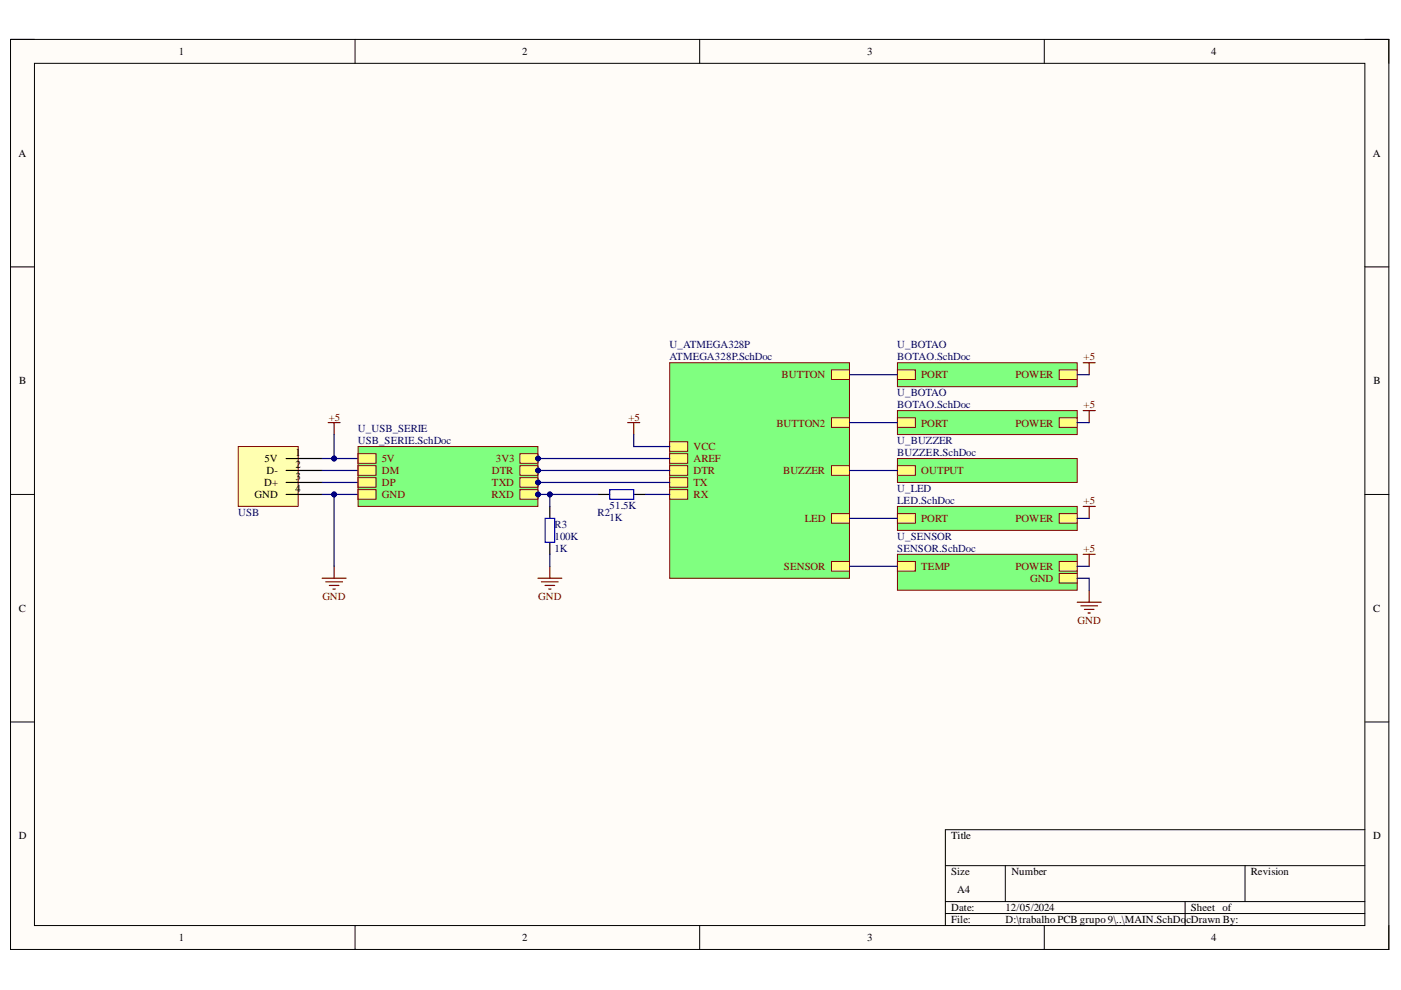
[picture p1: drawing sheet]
<svg xmlns="http://www.w3.org/2000/svg" width="297mm" height="210mm" viewBox="0 0 297 210" stroke-linecap="round" stroke-linejoin="round" font-family="sans-serif">
<defs><g id="words">
<g font-size="2.3">
<text x="37.9" y="11.7">1</text>
<text x="110.7" y="11.7">2</text>
<text x="183.9" y="11.7">3</text>
<text x="256.8" y="11.7">4</text>
<text x="3.9" y="33.3">A</text>
<text x="291.1" y="33.3">A</text>
<text x="4.1" y="81.5">B</text>
<text x="291.2" y="81.5">B</text>
<text x="56.1" y="98">5V</text>
<text x="56.5" y="100.6">D-</text>
<text x="62.7" y="96.8">1</text>
<text x="62.7" y="99.3">2</text>
<text x="62.7" y="101.8">3</text>
<text x="54" y="105.6">GND</text>
<text x="56" y="103.1">D+</text>
<text x="62.7" y="104.4">4</text>
<text x="4" y="129.7">C</text>
<text x="291.1" y="129.7">C</text>
<text x="4" y="178">D</text>
<text x="201.7" y="178">Title</text>
<text x="291.1" y="178">D</text>
<text x="201.7" y="185.6">Size</text>
<text x="214.4" y="185.6">Number</text>
<text x="265.2" y="185.6">Revision</text>
<text x="202.9" y="189.4">A4</text>
<text x="201.7" y="193.2">Date:</text>
<text x="201.7" y="195.7">File:</text>
<text x="213.2" y="193.2">12/05/2024</text>
<text x="213.2" y="195.7">D:\trabalho PCB grupo 9\..\MAIN.SchDo</text>
<text x="251.6" y="195.7">cDrawn By:</text>
<text x="252.5" y="193.2">Sheet of</text>
<text x="37.9" y="199.5">1</text>
<text x="110.7" y="199.5">2</text>
<text x="183.9" y="199.5">3</text>
<text x="256.8" y="199.5">4</text>
</g>
<g font-size="2.3" fill="#000080">
<text x="141.9" y="73.9">U_ATMEGA328P</text>
<text x="141.9" y="76.4">ATMEGA328P.SchDoc</text>
<text x="190.2" y="73.9">U_BOTAO</text>
<text x="190.2" y="76.4">BOTAO.SchDoc</text>
<text x="190.2" y="84">U_BOTAO</text>
<text x="190.2" y="86.5">BOTAO.SchDoc</text>
<text x="75.9" y="91.7">U_USB_SERIE</text>
<text x="75.9" y="94.2">USB_SERIE.SchDoc</text>
<text x="190.2" y="94.2">U_BUZZER</text>
<text x="190.2" y="96.8">BUZZER.SchDoc</text>
<text x="129.2" y="107.9">51.5K</text>
<text x="190.2" y="104.4">U_LED</text>
<text x="190.2" y="106.9">LED.SchDoc</text>
<text x="50.5" y="109.4">USB</text>
<text x="117.6" y="112">R3</text>
<text x="126.7" y="109.4">R2</text>
<text x="129.2" y="110.5">1K</text>
<text x="117.6" y="117.1">1K</text>
<text x="117.6" y="114.5">100K</text>
<text x="190.2" y="114.5">U_SENSOR</text>
<text x="190.2" y="117.1">SENSOR.SchDoc</text>
</g>
<g font-size="2.3" fill="#800000">
<text x="229.7" y="76.4">+5</text>
<text x="165.7" y="80.2">BUTTON</text>
<text x="195.3" y="80.2">PORT</text>
<text x="215.3" y="80.2">POWER</text>
<text x="69.7" y="89.2">+5</text>
<text x="133.2" y="89.2">+5</text>
<text x="229.7" y="86.5">+5</text>
<text x="147" y="95.5">VCC</text>
<text x="164.6" y="90.4">BUTTON2</text>
<text x="195.3" y="90.4">PORT</text>
<text x="215.3" y="90.4">POWER</text>
<text x="80.9" y="100.6">DM</text>
<text x="80.9" y="98">5V</text>
<text x="104.3" y="100.6">DTR</text>
<text x="105.1" y="98">3V3</text>
<text x="147" y="100.6">DTR</text>
<text x="147" y="98">AREF</text>
<text x="166" y="100.6">BUZZER</text>
<text x="195.3" y="100.6">OUTPUT</text>
<text x="80.9" y="105.6">GND</text>
<text x="80.9" y="103.1">DP</text>
<text x="104.2" y="105.6">RXD</text>
<text x="104.3" y="103.1">TXD</text>
<text x="147" y="105.6">RX</text>
<text x="147" y="103.1">TX</text>
<text x="229.7" y="106.9">+5</text>
<text x="170.6" y="110.7">LED</text>
<text x="195.3" y="110.7">PORT</text>
<text x="215.3" y="110.7">POWER</text>
<text x="229.7" y="117.1">+5</text>
<text x="166.2" y="120.9">SENSOR</text>
<text x="195.3" y="120.9">TEMP</text>
<text x="215.3" y="120.9">POWER</text>
<text x="218.4" y="123.4">GND</text>
<text x="68.3" y="127.2">GND</text>
<text x="114.1" y="127.2">GND</text>
<text x="228.5" y="132.3">GND</text>
</g>
</g></defs>
<path d="M2.2 8.4h292.3v192.9h-292.3z" fill-rule="evenodd" fill="#fffcf8"/>
<path d="M2.2 8.4h292.3v192.9h-292.3z" fill="none" stroke="#000" stroke-width=".21"/>
<path d="M7.3 13.4h282.1v182.8h-282.1z" fill-rule="evenodd" fill="#fffcf8"/>
<g fill="none" stroke="#000" stroke-width=".21">
<path d="M2.2 8.4h5.1M7.3 13.4h282.1v182.8h-282.1zM75.3 8.4v5M148.3 8.4v5M221.4 8.4v5M289.4 8.4h5.1v5M2.2 56.6h5.1M289.4 56.6h5.1M2.2 104.8h5.1M289.4 104.8h5.1M2.2 153.1h5.1M289.4 153.1h5.1"/>
<path d="M289.4 175.9h-89v20.3M75.3 196.2v5.1M148.3 196.2v5.1M200.4 183.5h89M200.4 191.2h89M200.4 193.7h89M213.1 183.5v7.7M221.4 196.2v5.1M251.3 191.2v5M264 183.5v7.7M294.5 196.2v5.1"/>
</g>
<path d="M116.6 107.4v2.5M116.6 115v2.5M126.7 104.8h2.6M134.4 104.8h2.5" fill="none" stroke="#000" stroke-width=".25"/>
<path d="M115.6 109.9h2v5.1h-2zM129.3 103.8h5.1v2h-5.1z" fill="none" stroke="#00f" stroke-width=".25"/>
<g fill="none" stroke="#800000" stroke-width=".25">
<path d="M229.7 76.9h2.5M230.9 76.9v2.5M69.6 89.6h2.5M70.8 89.6v2.5M133.1 89.6h2.5M134.4 89.6v2.5M229.7 87.1h2.5M230.9 87.1v2.5M229.7 107.4h2.5M229.7 117.5h2.5M230.9 107.4v2.5M230.9 117.5v2.6"/>
<path d="M68.3 122.6h5.1M69.1 123.4h3.5M69.8 124.1h2.1M70.6 124.9h.5M70.8 120.1v2.5M114 122.6h5.1M114.8 123.4h3.6M115.6 124.1h2M116.3 124.9h.5M116.6 120.1v2.5M228.4 127.7h5.1M229.2 128.4h3.5"/>
<path d="M229.9 129.2h2M230.7 130h.5M230.9 125.1v2.6"/>
</g>
<path d="M50.5 94.7h12.7v12.7h-12.7z" fill-rule="evenodd" fill="#ffffb0"/>
<path d="M50.5 94.7h12.7v12.7h-12.7z" fill="none" stroke="#800000" stroke-width=".21"/>
<path d="M60.7 97.2h7.6M60.7 99.8h7.6M60.7 102.3h7.6M60.7 104.8h7.6" fill="none" stroke="#000" stroke-width=".25"/>
<path d="M142 76.9h38.1v45.7h-38.1z" fill-rule="evenodd" fill="#80ff80"/>
<path d="M142 76.9h38.1v45.7h-38.1z" fill="none" stroke="#800000" stroke-width=".21"/>
<path d="M142 98.7h3.8v2.1h-3.8z" fill-rule="evenodd" fill="#ffff80"/>
<path d="M142 98.7h3.8v2.1h-3.8z" fill="none" stroke="#800000" stroke-width=".21"/>
<path d="M176.3 119h3.8v2.1h-3.8z" fill-rule="evenodd" fill="#ffff80"/>
<path d="M176.3 119h3.8v2.1h-3.8z" fill="none" stroke="#800000" stroke-width=".21"/>
<path d="M176.3 78.4h3.8v2.1h-3.8z" fill-rule="evenodd" fill="#ffff80"/>
<path d="M176.3 78.4h3.8v2.1h-3.8z" fill="none" stroke="#800000" stroke-width=".21"/>
<path d="M176.3 88.6h3.8v2h-3.8z" fill-rule="evenodd" fill="#ffff80"/>
<path d="M176.3 88.6h3.8v2h-3.8z" fill="none" stroke="#800000" stroke-width=".21"/>
<path d="M142 96.2h3.8v2h-3.8z" fill-rule="evenodd" fill="#ffff80"/>
<path d="M142 96.2h3.8v2h-3.8z" fill="none" stroke="#800000" stroke-width=".21"/>
<path d="M176.3 108.9h3.8v2h-3.8z" fill-rule="evenodd" fill="#ffff80"/>
<path d="M176.3 108.9h3.8v2h-3.8z" fill="none" stroke="#800000" stroke-width=".21"/>
<path d="M176.3 98.7h3.8v2.1h-3.8z" fill-rule="evenodd" fill="#ffff80"/>
<path d="M176.3 98.7h3.8v2.1h-3.8z" fill="none" stroke="#800000" stroke-width=".21"/>
<path d="M142 103.8h3.8v2h-3.8z" fill-rule="evenodd" fill="#ffff80"/>
<path d="M142 103.8h3.8v2h-3.8z" fill="none" stroke="#800000" stroke-width=".21"/>
<path d="M142 101.3h3.8v2h-3.8z" fill-rule="evenodd" fill="#ffff80"/>
<path d="M142 101.3h3.8v2h-3.8z" fill="none" stroke="#800000" stroke-width=".21"/>
<path d="M142 93.7h3.8v2h-3.8z" fill-rule="evenodd" fill="#ffff80"/>
<path d="M142 93.7h3.8v2h-3.8z" fill="none" stroke="#800000" stroke-width=".21"/>
<path d="M190.3 76.9h38.1v5.1h-38.1z" fill-rule="evenodd" fill="#80ff80"/>
<path d="M190.3 76.9h38.1v5.1h-38.1z" fill="none" stroke="#800000" stroke-width=".21"/>
<path d="M224.6 78.4h3.8v2.1h-3.8z" fill-rule="evenodd" fill="#ffff80"/>
<path d="M224.6 78.4h3.8v2.1h-3.8z" fill="none" stroke="#800000" stroke-width=".21"/>
<path d="M190.3 78.4h3.8v2.1h-3.8z" fill-rule="evenodd" fill="#ffff80"/>
<path d="M190.3 78.4h3.8v2.1h-3.8z" fill="none" stroke="#800000" stroke-width=".21"/>
<path d="M190.3 97.2h38.1v5.1h-38.1z" fill-rule="evenodd" fill="#80ff80"/>
<path d="M190.3 97.2h38.1v5.1h-38.1z" fill="none" stroke="#800000" stroke-width=".21"/>
<path d="M190.3 98.7h3.8v2.1h-3.8z" fill-rule="evenodd" fill="#ffff80"/>
<path d="M190.3 98.7h3.8v2.1h-3.8z" fill="none" stroke="#800000" stroke-width=".21"/>
<path d="M190.3 107.4h38.1v5.1h-38.1z" fill-rule="evenodd" fill="#80ff80"/>
<path d="M190.3 107.4h38.1v5.1h-38.1z" fill="none" stroke="#800000" stroke-width=".21"/>
<path d="M190.3 108.9h3.8v2h-3.8z" fill-rule="evenodd" fill="#ffff80"/>
<path d="M190.3 108.9h3.8v2h-3.8z" fill="none" stroke="#800000" stroke-width=".21"/>
<path d="M224.6 108.9h3.8v2h-3.8z" fill-rule="evenodd" fill="#ffff80"/>
<path d="M224.6 108.9h3.8v2h-3.8z" fill="none" stroke="#800000" stroke-width=".21"/>
<path d="M190.3 117.5h38.1v7.6h-38.1z" fill-rule="evenodd" fill="#80ff80"/>
<path d="M190.3 117.5h38.1v7.6h-38.1z" fill="none" stroke="#800000" stroke-width=".21"/>
<path d="M224.6 119h3.8v2.1h-3.8z" fill-rule="evenodd" fill="#ffff80"/>
<path d="M224.6 119h3.8v2.1h-3.8z" fill="none" stroke="#800000" stroke-width=".21"/>
<path d="M190.3 119h3.8v2.1h-3.8z" fill-rule="evenodd" fill="#ffff80"/>
<path d="M190.3 119h3.8v2.1h-3.8z" fill="none" stroke="#800000" stroke-width=".21"/>
<path d="M224.6 121.6h3.8v2h-3.8z" fill-rule="evenodd" fill="#ffff80"/>
<path d="M224.6 121.6h3.8v2h-3.8z" fill="none" stroke="#800000" stroke-width=".21"/>
<path d="M190.3 87.1h38.1v5h-38.1z" fill-rule="evenodd" fill="#80ff80"/>
<path d="M190.3 87.1h38.1v5h-38.1z" fill="none" stroke="#800000" stroke-width=".21"/>
<path d="M224.6 88.6h3.8v2h-3.8z" fill-rule="evenodd" fill="#ffff80"/>
<path d="M224.6 88.6h3.8v2h-3.8z" fill="none" stroke="#800000" stroke-width=".21"/>
<path d="M190.3 88.6h3.8v2h-3.8z" fill-rule="evenodd" fill="#ffff80"/>
<path d="M190.3 88.6h3.8v2h-3.8z" fill="none" stroke="#800000" stroke-width=".21"/>
<path d="M68.3 99.8h7.6M68.3 102.3h7.6M70.8 104.8v15.3M116.6 117.5v2.6M136.9 104.8h5.1" fill="none" stroke="#000080" stroke-width=".25"/>
<circle cx="70.8" cy="104.8" r=".51" fill="#000080"/>
<circle cx="70.8" cy="104.8" r=".51" fill="none" stroke="#000080" stroke-width=".21"/>
<path d="M70.8 92.1v5.1" fill="none" stroke="#000080" stroke-width=".25"/>
<circle cx="70.8" cy="97.2" r=".51" fill="#000080"/>
<circle cx="70.8" cy="97.2" r=".51" fill="none" stroke="#000080" stroke-width=".21"/>
<path d="M109 102.3h33" fill="none" stroke="#000080" stroke-width=".25"/>
<circle cx="114" cy="102.3" r=".51" fill="#000080"/>
<circle cx="114" cy="102.3" r=".51" fill="none" stroke="#000080" stroke-width=".21"/>
<path d="M109 99.8h33" fill="none" stroke="#000080" stroke-width=".25"/>
<circle cx="114" cy="99.8" r=".51" fill="#000080"/>
<circle cx="114" cy="99.8" r=".51" fill="none" stroke="#000080" stroke-width=".21"/>
<path d="M109 97.2h33" fill="none" stroke="#000080" stroke-width=".25"/>
<circle cx="114" cy="97.2" r=".51" fill="#000080"/>
<circle cx="114" cy="97.2" r=".51" fill="none" stroke="#000080" stroke-width=".21"/>
<path d="M116.6 104.8v2.6" fill="none" stroke="#000080" stroke-width=".25"/>
<circle cx="116.6" cy="104.8" r=".51" fill="#000080"/>
<circle cx="116.6" cy="104.8" r=".51" fill="none" stroke="#000080" stroke-width=".21"/>
<path d="M180.1 79.4h10.2M228.4 79.4h2.5M134.4 92.1v2.6h7.6M180.1 89.6h10.2M180.1 99.8h10.2M228.4 89.6h2.5M109 104.8h17.7M180.1 109.9h10.2M228.4 109.9h2.5M180.1 120.1h10.2M228.4 122.6h2.5v2.5M228.4 120.1h2.5" fill="none" stroke="#000080" stroke-width=".25"/>
<circle cx="114" cy="104.8" r=".51" fill="#000080"/>
<circle cx="114" cy="104.8" r=".51" fill="none" stroke="#000080" stroke-width=".21"/>
<circle cx="116.6" cy="104.8" r=".51" fill="#000080"/>
<circle cx="116.6" cy="104.8" r=".51" fill="none" stroke="#000080" stroke-width=".21"/>
<path d="M68.3 104.8h7.6" fill="none" stroke="#000080" stroke-width=".25"/>
<circle cx="70.8" cy="104.8" r=".51" fill="#000080"/>
<circle cx="70.8" cy="104.8" r=".51" fill="none" stroke="#000080" stroke-width=".21"/>
<path d="M68.3 97.2h7.6" fill="none" stroke="#000080" stroke-width=".25"/>
<circle cx="70.8" cy="97.2" r=".51" fill="#000080"/>
<circle cx="70.8" cy="97.2" r=".51" fill="none" stroke="#000080" stroke-width=".21"/>
<path d="M75.9 94.7h38.1v12.7h-38.1z" fill-rule="evenodd" fill="#80ff80"/>
<path d="M75.9 94.7h38.1v12.7h-38.1z" fill="none" stroke="#800000" stroke-width=".21"/>
<circle cx="114" cy="102.3" r=".51" fill="#000080"/>
<circle cx="114" cy="102.3" r=".51" fill="none" stroke="#000080" stroke-width=".21"/>
<circle cx="114" cy="99.8" r=".51" fill="#000080"/>
<circle cx="114" cy="99.8" r=".51" fill="none" stroke="#000080" stroke-width=".21"/>
<circle cx="114" cy="104.8" r=".51" fill="#000080"/>
<circle cx="114" cy="104.8" r=".51" fill="none" stroke="#000080" stroke-width=".21"/>
<circle cx="114" cy="97.2" r=".51" fill="#000080"/>
<circle cx="114" cy="97.2" r=".51" fill="none" stroke="#000080" stroke-width=".21"/>
<path d="M75.9 103.8h3.8v2h-3.8z" fill-rule="evenodd" fill="#ffff80"/>
<path d="M75.9 103.8h3.8v2h-3.8z" fill="none" stroke="#800000" stroke-width=".21"/>
<path d="M75.9 101.3h3.8v2h-3.8z" fill-rule="evenodd" fill="#ffff80"/>
<path d="M75.9 101.3h3.8v2h-3.8z" fill="none" stroke="#800000" stroke-width=".21"/>
<path d="M75.9 98.7h3.8v2.1h-3.8z" fill-rule="evenodd" fill="#ffff80"/>
<path d="M75.9 98.7h3.8v2.1h-3.8z" fill="none" stroke="#800000" stroke-width=".21"/>
<path d="M75.9 96.2h3.8v2h-3.8z" fill-rule="evenodd" fill="#ffff80"/>
<path d="M75.9 96.2h3.8v2h-3.8z" fill="none" stroke="#800000" stroke-width=".21"/>
<path d="M110.2 101.3h3.8v2h-3.8z" fill-rule="evenodd" fill="#ffff80"/>
<path d="M110.2 101.3h3.8v2h-3.8z" fill="none" stroke="#800000" stroke-width=".21"/>
<circle cx="114" cy="102.3" r=".51" fill="#000080"/>
<circle cx="114" cy="102.3" r=".51" fill="none" stroke="#000080" stroke-width=".21"/>
<path d="M110.2 98.7h3.8v2.1h-3.8z" fill-rule="evenodd" fill="#ffff80"/>
<path d="M110.2 98.7h3.8v2.1h-3.8z" fill="none" stroke="#800000" stroke-width=".21"/>
<circle cx="114" cy="99.8" r=".51" fill="#000080"/>
<circle cx="114" cy="99.8" r=".51" fill="none" stroke="#000080" stroke-width=".21"/>
<path d="M110.2 103.8h3.8v2h-3.8z" fill-rule="evenodd" fill="#ffff80"/>
<path d="M110.2 103.8h3.8v2h-3.8z" fill="none" stroke="#800000" stroke-width=".21"/>
<circle cx="114" cy="104.8" r=".51" fill="#000080"/>
<circle cx="114" cy="104.8" r=".51" fill="none" stroke="#000080" stroke-width=".21"/>
<path d="M110.2 96.2h3.8v2h-3.8z" fill-rule="evenodd" fill="#ffff80"/>
<path d="M110.2 96.2h3.8v2h-3.8z" fill="none" stroke="#800000" stroke-width=".21"/>
<circle cx="114" cy="97.2" r=".51" fill="#000080"/>
<circle cx="114" cy="97.2" r=".51" fill="none" stroke="#000080" stroke-width=".21"/>
<use href="#words"/>
</svg>
